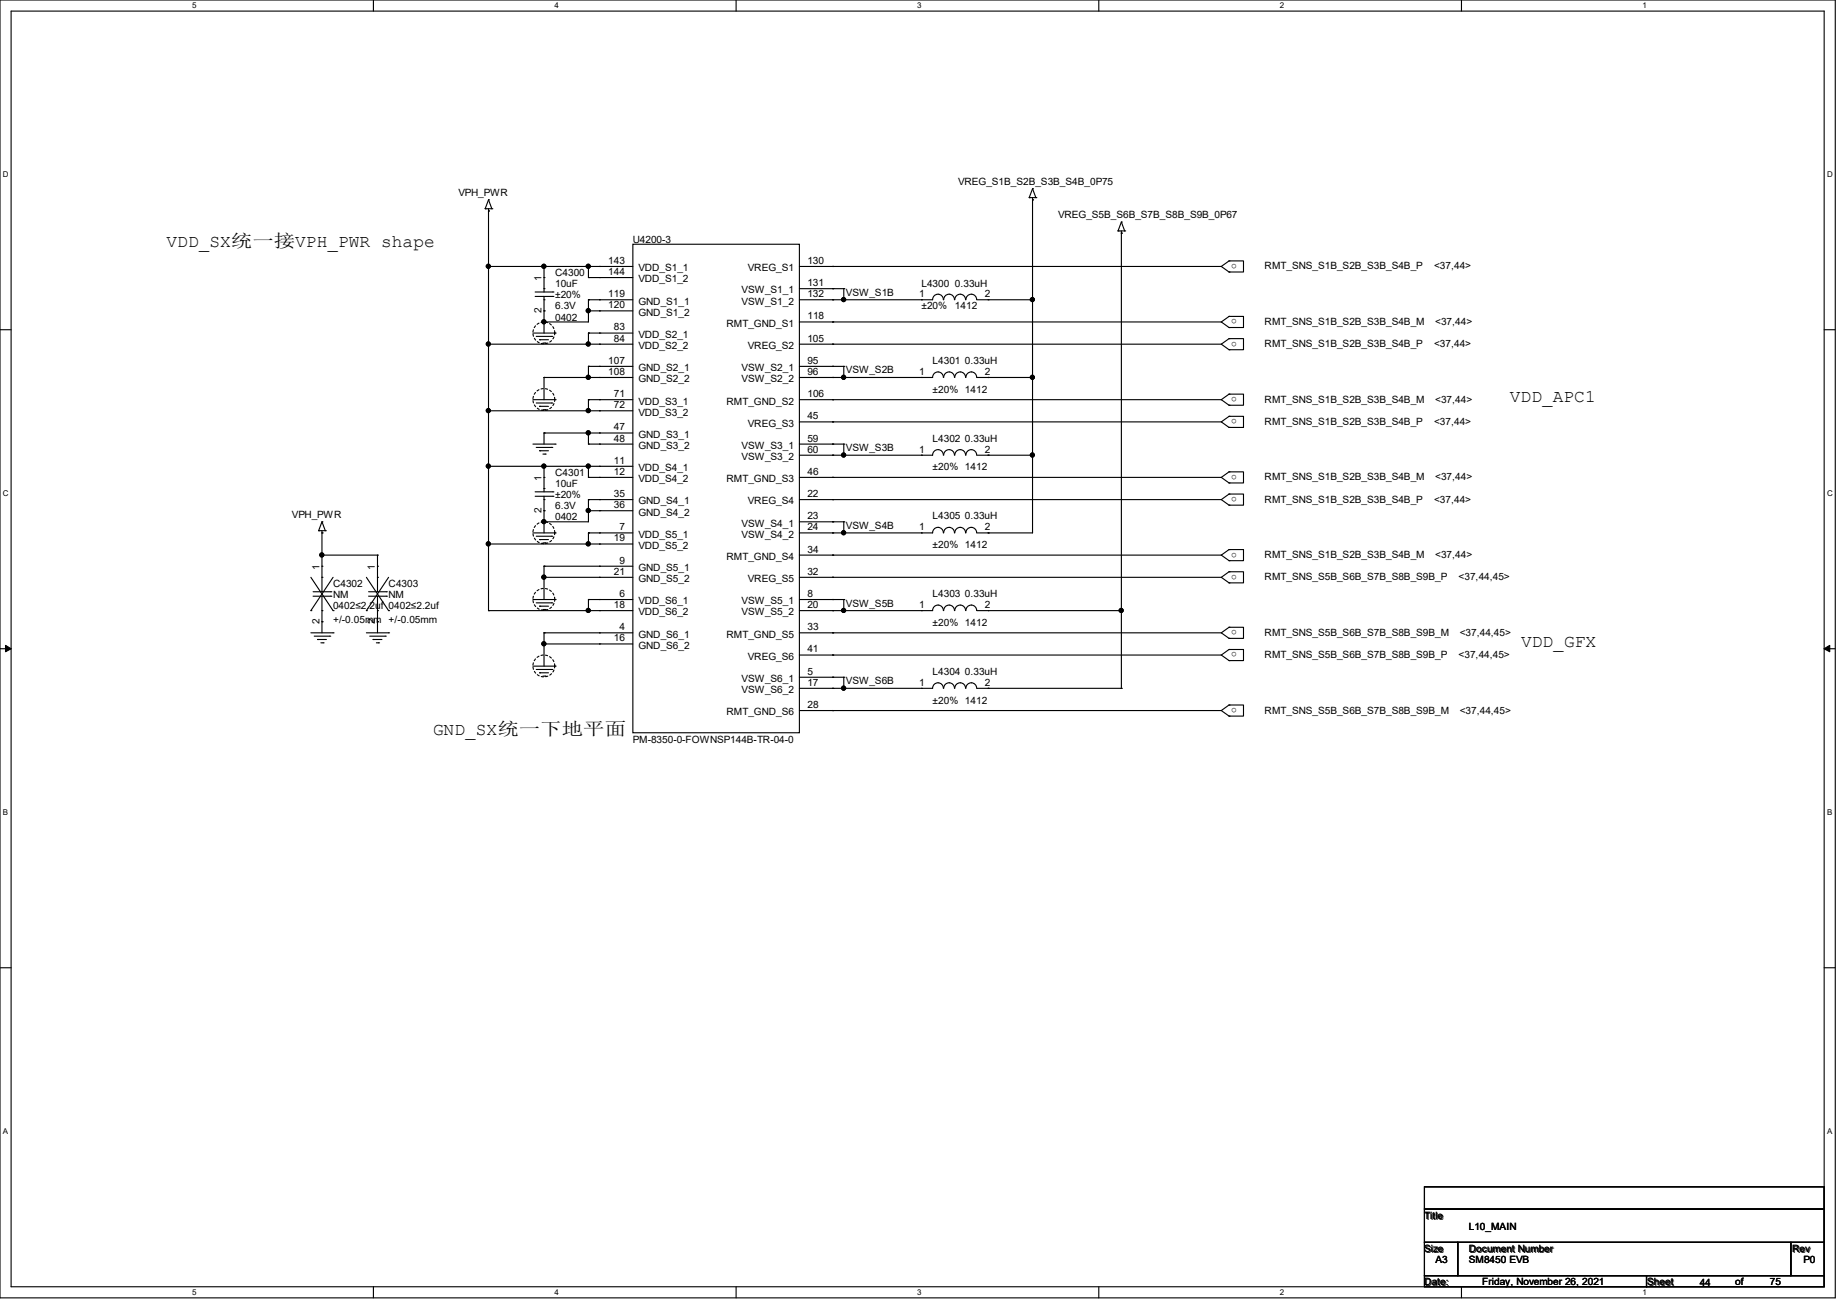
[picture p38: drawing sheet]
<svg xmlns="http://www.w3.org/2000/svg" width="210mm" height="149mm" viewBox="0 0 210 149" stroke-linecap="round" stroke-linejoin="round" font-family="sans-serif">
<defs><g id="words">
<g font-size="2">
<text x="19.1" y="28.2">VDD_SX统一接VPH_PWR shape</text>
<text x="172.7" y="46">VDD_APC1</text>
<text x="174" y="74">VDD_GFX</text>
<text x="49.5" y="84.1">GND_SX统一下地平面</text>
</g>
<g font-size="1.1">
<text x="52.4" y="22.4">VPH_PWR</text>
<text x="109.6" y="21.2">VREG_S1B_S2B_S3B_S4B_0P75</text>
<text x="72.4" y="27.8">U4200-3</text>
<text x="121" y="25">VREG_S5B_S6B_S7B_S8B_S9B_0P67</text>
<text x="61.9" y="35.8" transform="rotate(-90 61.9 35.8)">2</text>
<text x="61.9" y="32.1" transform="rotate(-90 61.9 32.1)">1</text>
<text x="63.5" y="31.6">C4300</text>
<text x="63.5" y="32.9">10uF</text>
<text x="63.5" y="35.4">6.3V</text>
<text x="63.5" y="34.1">±20%</text>
<text x="69.6" y="30.2">143</text>
<text x="69.6" y="31.5">144</text>
<text x="69.6" y="34">119</text>
<text x="69.6" y="35.3">120</text>
<text x="73" y="31">VDD_S1_1</text>
<text x="73" y="32.3">VDD_S1_2</text>
<text x="73" y="34.8">GND_S1_1</text>
<text x="84.8" y="33.6">VSW_S1_1</text>
<text x="84.8" y="34.8">VSW_S1_2</text>
<text x="85.6" y="31">VREG_S1</text>
<text x="92.4" y="30.2">130</text>
<text x="92.4" y="32.7">131</text>
<text x="92.4" y="34">132</text>
<text x="96.8" y="33.8">VSW_S1B</text>
<text x="105.2" y="34">1</text>
<text x="105.4" y="32.9">L4300 0.33uH</text>
<text x="105.4" y="35.4">±20%</text>
<text x="109.2" y="35.4">1412</text>
<text x="112.6" y="34">2</text>
<text x="141.5" y="30.2" transform="rotate(-180 141.5 30.2)">o</text>
<text x="144.6" y="30.8">RMT_SNS_S1B_S2B_S3B_S4B_P</text>
<text x="164" y="30.8">&lt;37,44&gt;</text>
<text x="63.5" y="36.7">0402</text>
<text x="69.6" y="41.6">107</text>
<text x="70.2" y="37.8">83</text>
<text x="70.2" y="39.1">84</text>
<text x="73" y="36.1">GND_S1_2</text>
<text x="73" y="38.7">VDD_S2_1</text>
<text x="73" y="39.9">VDD_S2_2</text>
<text x="83.1" y="37.4">RMT_GND_S1</text>
<text x="85.6" y="39.9">VREG_S2</text>
<text x="92.4" y="39.1">105</text>
<text x="92.4" y="41.6">95</text>
<text x="92.4" y="36.5">118</text>
<text x="106.7" y="41.6">L4301 0.33uH</text>
<text x="141.5" y="39.1" transform="rotate(-180 141.5 39.1)">o</text>
<text x="141.5" y="36.5" transform="rotate(-180 141.5 36.5)">o</text>
<text x="144.6" y="39.7">RMT_SNS_S1B_S2B_S3B_S4B_P</text>
<text x="144.6" y="37.2">RMT_SNS_S1B_S2B_S3B_S4B_M</text>
<text x="164" y="39.7">&lt;37,44&gt;</text>
<text x="164.2" y="37.2">&lt;37,44&gt;</text>
<text x="69.6" y="42.9">108</text>
<text x="70.2" y="45.4">71</text>
<text x="70.2" y="46.7">72</text>
<text x="73" y="42.5">GND_S2_1</text>
<text x="73" y="43.7">GND_S2_2</text>
<text x="73" y="46.3">VDD_S3_1</text>
<text x="73" y="47.5">VDD_S3_2</text>
<text x="83.1" y="46.3">RMT_GND_S2</text>
<text x="84.8" y="42.5">VSW_S2_1</text>
<text x="84.8" y="43.7">VSW_S2_2</text>
<text x="92.4" y="48">45</text>
<text x="92.4" y="42.9">96</text>
<text x="92.4" y="45.4">106</text>
<text x="96.8" y="42.7">VSW_S2B</text>
<text x="105.2" y="42.9">1</text>
<text x="106.7" y="44.9">±20% 1412</text>
<text x="112.6" y="42.9">2</text>
<text x="141.5" y="45.4" transform="rotate(-180 141.5 45.4)">o</text>
<text x="141.5" y="48" transform="rotate(-180 141.5 48)">o</text>
<text x="144.6" y="46.1">RMT_SNS_S1B_S2B_S3B_S4B_M</text>
<text x="164.2" y="46.1">&lt;37,44&gt;</text>
<text x="70.2" y="49.2">47</text>
<text x="70.2" y="50.5">48</text>
<text x="70.2" y="53">11</text>
<text x="73" y="50.1">GND_S3_1</text>
<text x="73" y="51.4">GND_S3_2</text>
<text x="73" y="53.9">VDD_S4_1</text>
<text x="84.8" y="51.4">VSW_S3_1</text>
<text x="84.8" y="52.6">VSW_S3_2</text>
<text x="85.6" y="48.8">VREG_S3</text>
<text x="92.4" y="50.5">59</text>
<text x="92.4" y="51.8">60</text>
<text x="96.8" y="51.6">VSW_S3B</text>
<text x="105.2" y="51.8">1</text>
<text x="106.7" y="50.5">L4302 0.33uH</text>
<text x="106.7" y="53.8">±20% 1412</text>
<text x="112.6" y="51.8">2</text>
<text x="144.6" y="48.6">RMT_SNS_S1B_S2B_S3B_S4B_P</text>
<text x="164" y="48.6">&lt;37,44&gt;</text>
<text x="33.4" y="59.3">VPH_PWR</text>
<text x="61.9" y="58.7" transform="rotate(-90 61.9 58.7)">2</text>
<text x="61.9" y="55" transform="rotate(-90 61.9 55)">1</text>
<text x="63.5" y="54.4">C4301</text>
<text x="63.5" y="55.7">10uF</text>
<text x="63.5" y="59.5">0402</text>
<text x="63.5" y="58.3">6.3V</text>
<text x="63.5" y="57">±20%</text>
<text x="70.2" y="54.3">12</text>
<text x="70.2" y="56.9">35</text>
<text x="70.2" y="58.1">36</text>
<text x="73" y="55.2">VDD_S4_2</text>
<text x="73" y="57.7">GND_S4_1</text>
<text x="73" y="59">GND_S4_2</text>
<text x="83.1" y="55.2">RMT_GND_S3</text>
<text x="85.6" y="57.7">VREG_S4</text>
<text x="92.4" y="56.9">22</text>
<text x="92.4" y="59.4">23</text>
<text x="92.4" y="54.3">46</text>
<text x="106.7" y="59.4">L4305 0.33uH</text>
<text x="141.5" y="56.9" transform="rotate(-180 141.5 56.9)">o</text>
<text x="141.5" y="54.3" transform="rotate(-180 141.5 54.3)">o</text>
<text x="144.6" y="57.5">RMT_SNS_S1B_S2B_S3B_S4B_P</text>
<text x="144.6" y="55">RMT_SNS_S1B_S2B_S3B_S4B_M</text>
<text x="164" y="57.5">&lt;37,44&gt;</text>
<text x="164.2" y="55">&lt;37,44&gt;</text>
<text x="36.5" y="65.1" transform="rotate(-90 36.5 65.1)">1</text>
<text x="42.9" y="65.1" transform="rotate(-90 42.9 65.1)">1</text>
<text x="70.2" y="61.9">19</text>
<text x="70.2" y="65.7">21</text>
<text x="70.9" y="60.7">7</text>
<text x="70.9" y="64.5">9</text>
<text x="73" y="61.5">VDD_S5_1</text>
<text x="73" y="62.8">VDD_S5_2</text>
<text x="73" y="65.3">GND_S5_1</text>
<text x="83.1" y="64.1">RMT_GND_S4</text>
<text x="84.8" y="60.2">VSW_S4_1</text>
<text x="84.8" y="61.5">VSW_S4_2</text>
<text x="92.4" y="65.7">32</text>
<text x="92.4" y="60.7">24</text>
<text x="92.4" y="63.2">34</text>
<text x="96.8" y="60.5">VSW_S4B</text>
<text x="105.2" y="60.7">1</text>
<text x="106.7" y="62.7">±20% 1412</text>
<text x="112.6" y="60.7">2</text>
<text x="141.5" y="65.7" transform="rotate(-180 141.5 65.7)">o</text>
<text x="141.5" y="63.2" transform="rotate(-180 141.5 63.2)">o</text>
<text x="144.6" y="63.8">RMT_SNS_S1B_S2B_S3B_S4B_M</text>
<text x="164.2" y="63.8">&lt;37,44&gt;</text>
<text x="36.5" y="71.4" transform="rotate(-90 36.5 71.4)">2</text>
<text x="38.1" y="67.1">C4302</text>
<text x="38.1" y="68.4">NM</text>
<text x="38.1" y="69.7">0402≤2.2uf 0402≤2.2uf</text>
<text x="38.1" y="71.2">+/-0.05mm +/-0.05mm</text>
<text x="42.9" y="71.4" transform="rotate(-90 42.9 71.4)">2</text>
<text x="44.4" y="67.1">C4303</text>
<text x="44.4" y="68.4">NM</text>
<text x="70.2" y="69.6">18</text>
<text x="70.9" y="68.3">6</text>
<text x="73" y="66.6">GND_S5_2</text>
<text x="73" y="69.1">VDD_S6_1</text>
<text x="73" y="70.4">VDD_S6_2</text>
<text x="84.8" y="69.1">VSW_S5_1</text>
<text x="84.8" y="70.4">VSW_S5_2</text>
<text x="85.6" y="66.6">VREG_S5</text>
<text x="92.4" y="68.3">8</text>
<text x="92.4" y="69.6">20</text>
<text x="96.8" y="69.4">VSW_S5B</text>
<text x="105.2" y="69.6">1</text>
<text x="106.7" y="68.3">L4303 0.33uH</text>
<text x="106.7" y="71.6">±20% 1412</text>
<text x="112.6" y="69.6">2</text>
<text x="144.6" y="66.4">RMT_SNS_S5B_S6B_S7B_S8B_S9B_P</text>
<text x="166.8" y="66.4">&lt;37,44,45&gt;</text>
<text x="70.2" y="73.4">16</text>
<text x="70.9" y="72.1">4</text>
<text x="73" y="72.9">GND_S6_1</text>
<text x="73" y="74.2">GND_S6_2</text>
<text x="83.1" y="72.9">RMT_GND_S5</text>
<text x="85.6" y="75.5">VREG_S6</text>
<text x="92.4" y="74.6">41</text>
<text x="92.4" y="77.2">5</text>
<text x="92.4" y="72.1">33</text>
<text x="106.7" y="77.2">L4304 0.33uH</text>
<text x="141.5" y="72.1" transform="rotate(-180 141.5 72.1)">o</text>
<text x="141.5" y="74.6" transform="rotate(-180 141.5 74.6)">o</text>
<text x="144.6" y="72.7">RMT_SNS_S5B_S6B_S7B_S8B_S9B_M</text>
<text x="144.6" y="75.3">RMT_SNS_S5B_S6B_S7B_S8B_S9B_P</text>
<text x="166.8" y="75.3">&lt;37,44,45&gt;</text>
<text x="167" y="72.7">&lt;37,44,45&gt;</text>
<text x="83.1" y="81.8">RMT_GND_S6</text>
<text x="84.8" y="78">VSW_S6_1</text>
<text x="84.8" y="79.3">VSW_S6_2</text>
<text x="92.4" y="78.4">17</text>
<text x="92.4" y="81">28</text>
<text x="96.8" y="78.3">VSW_S6B</text>
<text x="105.2" y="78.4">1</text>
<text x="106.7" y="80.5">±20% 1412</text>
<text x="112.6" y="78.4">2</text>
<text x="141.5" y="81" transform="rotate(-180 141.5 81)">o</text>
<text x="144.6" y="81.6">RMT_SNS_S5B_S6B_S7B_S8B_S9B_M</text>
<text x="167" y="81.6">&lt;37,44,45&gt;</text>
<text x="72.4" y="85">PM-8350-0-FOWNSP144B-TR-04-0</text>
<text x="162.9" y="139.4">Title</text>
<text x="162.9" y="143.2">Size</text>
<text x="168" y="143.2">Document Number</text>
<text x="168" y="140.7">L10_MAIN</text>
<text x="205" y="143.2">Rev</text>
<text x="162.9" y="147">Date:</text>
<text x="164.2" y="144.5">A3</text>
<text x="168" y="144.5">SM8450 EVB</text>
<text x="169.5" y="147">Friday, November 26, 2021</text>
<text x="188.4" y="147">Sheet</text>
<text x="194.4" y="147.2">44</text>
<text x="198.5" y="147">of</text>
<text x="202.5" y="147">75</text>
<text x="206.3" y="144.5">P0</text>
</g>
<g font-size=".9">
<text x="22" y=".9">5</text>
<text x="63.4" y=".9">4</text>
<text x="104.9" y=".9">3</text>
<text x="146.4" y=".9">2</text>
<text x="187.9" y=".9">1</text>
<text x=".3" y="20.3">D</text>
<text x="209" y="20.3">D</text>
<text x=".3" y="56.7">C</text>
<text x="209" y="56.7">C</text>
<text x=".3" y="93.2">B</text>
<text x="209" y="93.2">B</text>
<text x=".3" y="129.7">A</text>
<text x="209" y="129.7">A</text>
<text x="22" y="148.1">5</text>
<text x="63.4" y="148.1">4</text>
<text x="104.9" y="148.1">3</text>
<text x="146.4" y="148.1">2</text>
<text x="187.9" y="148.1">1</text>
</g>
</g></defs>
<path d="M0 0h209.9v148.5h-209.9zM1.3 1.3h207.4v145.9h-207.4z" fill="none" stroke="#000" stroke-width=".13"/>
<g fill="#fff">
<path d="M22 .1h.5v1h-.5z"/>
<path d="M22 147.3h.5v1h-.5z"/>
</g>
<path d="M42.7 0v1.3M42.7 147.2v1.3" fill="none" stroke="#000" stroke-width=".13"/>
<g fill="#fff">
<path d="M63.4 .1h.5v1h-.5z"/>
<path d="M63.4 147.3h.5v1h-.5z"/>
</g>
<path d="M84.2 0v1.3M84.2 147.2v1.3" fill="none" stroke="#000" stroke-width=".13"/>
<g fill="#fff">
<path d="M104.9 .1h.5v1h-.5z"/>
<path d="M104.9 147.3h.5v1h-.5z"/>
</g>
<path d="M125.7 0v1.3M125.7 147.2v1.3" fill="none" stroke="#000" stroke-width=".13"/>
<g fill="#fff">
<path d="M146.4 .1h.5v1h-.5z"/>
<path d="M146.4 147.3h.5v1h-.5z"/>
</g>
<path d="M167.2 0v1.3M167.2 147.2v1.3" fill="none" stroke="#000" stroke-width=".13"/>
<g fill="#fff">
<path d="M187.9 .1h.5v1h-.5z"/>
<path d="M187.9 147.3h.5v1h-.5z"/>
<path d="M.3 19.5h.7v1h-.7z"/>
<path d="M209 19.5h.6v1h-.6z"/>
<path d="M.3 55.9h.7v1h-.7z"/>
<path d="M209 55.9h.6v1h-.6z"/>
</g>
<path d="M0 37.7h1.3M208.7 37.7h1.2" fill="none" stroke="#000" stroke-width=".13"/>
<g fill="#fff">
<path d="M.3 92.4h.6v1h-.6z"/>
<path d="M209 92.4h.6v1h-.6z"/>
</g>
<path d="M0 74.2h1.3M208.7 74.2h1.2" fill="none" stroke="#000" stroke-width=".13"/>
<path d="M.6 73.8l.7 .4-.7 .3zM208.7 74.2l.6-.4v.7z" fill="#000" stroke="#000" stroke-width=".13"/>
<g fill="#fff">
<path d="M.3 128.9h.6v1h-.6z"/>
<path d="M209 128.9h.6v1h-.6z"/>
</g>
<g fill="none" stroke="#000" stroke-width=".13">
<path d="M55.5 23.9h.1M55.5 23.9h.8M55.9 30.5h.1M55.9 39.4h.1M55.9 30.5h16.5M55.9 39.4h16.5M55.9 24.1h.1M55.9 22.9h.1M55.9 23.9v45.9M55.9 22.9l-.4 1M55.9 22.9l.4 1M56.3 23.9h.1"/>
<path d="M61 38.1h2.5M61.2 33.4h2M61.2 33.9h2M61.3 38.5h1.8M61.7 38.9h1M61.7 38.9h.1M62.1 39.2h.3M62.2 33h.1M62.2 34.3h.1M62.2 31.7h.1M62.2 35.6h.1M62.2 30.5h.1"/>
<path d="M62.2 36.8h.1M62.2 30.5v2.9M62.2 33.9v4.2M62.4 39.2h.1M63.1 38.5h.1M63.2 33.4h.1M63.2 33.9h.1M63.5 38.1h.1M67.3 38.1h5.1M67.3 31.7h5.1M67.3 34.3h5.1M67.3 35.6h5.1"/>
<path d="M67.3 30.5h.1M67.3 31.7h.1M67.3 34.3h.1M67.3 35.6h.1M67.3 38.1h.1M67.3 39.4h.1M67.3 34.3v2.5h-5.1M67.3 30.5v1.2M67.3 38.1v1.3M68.6 30.5h.1M68.6 31.7h.1M68.6 34.3h.1"/>
<path d="M68.6 35.6h.1M68.6 38.1h.1M68.6 39.4h.1M72.4 27.9h19v55.9h-19zM91.4 30.5h48.3M91.4 39.4h48.3M91.4 33h5.1M91.4 36.8h48.3M95.2 30.5h.1M95.2 33h.1M95.2 34.3h.1M95.2 36.8h.1"/>
<path d="M95.2 39.4h.1M96.5 33h.1M96.5 34.3h.1M96.5 33v1.3M105.4 34.3h.1M107.9 34.3a.61 .61 0 0 0-.6-.6 .61 .61 0 0 0-.6 .6h-15.3M108.6 33.7a.61 .61 0 0 0-.7 .6M108.6 33.7a.61 .61 0 0 1 .6 .6M110.4 34.3a.61 .61 0 0 0-.6-.6 .61 .61 0 0 0-.6 .6M111.7 34.3a.61 .61 0 0 0-.6-.6 .61 .61 0 0 0-.6 .6M111.8 34.3h6.3M113 34.3h.1"/>
<path d="M117.7 22.6h.1M117.7 22.6h.8M118.1 34.3h.1M118.1 22.9h.1M118.1 21.6h.1M118.1 22.6v38.4h-6.3M118.1 21.6l-.4 1M118.1 21.6l.4 1M118.5 22.6h.1M127.9 26.4h.1M127.9 26.4h.8M128.3 25.4l.4 1"/>
<path d="M128.3 26.7h.1M128.3 25.4h.1M128.3 26.4v52.3M128.3 25.4l-.4 1M128.7 26.4h.1M139.7 30.5l.9 .6M139.7 39.4l.9 .6M139.7 36.8l.9 .7M140.6 31.1h.1M140.6 29.8h.1M140.6 29.8h1.6v1.3h-1.6M140.6 38.7h.1"/>
<path d="M140.6 38.7h1.6v1.3h-1.6M140.6 37.5h.1M140.6 36.2h.1M140.6 36.2h1.6v1.3h-1.6M140.6 29.8l-.9 .7M140.6 38.7l-.9 .7M140.6 36.2l-.9 .6M36.8 59.7h.1M36.8 59.7l-.4 1M36.8 59.7l.4 1M55.9 53.3h.1M55.9 47h.1"/>
<path d="M55.9 53.3h16.5M55.9 47h16.5M61 45.7h2.5M61 50.8h2.5M61.2 56.3h2M61.2 56.8h2M61.3 46.1h1.8M61.3 51.2h1.8M61.7 46.5h1M61.7 51.6h1M61.7 46.5h.1M61.7 51.6h.1"/>
<path d="M62.1 46.9h.3M62.1 51.9h.3M62.2 55.9h.1M62.2 57.1h.1M62.2 54.6h.1M62.2 58.4h.1M62.2 53.3h.1M62.2 59.7h.1M62.2 43.2h.1M62.2 49.5h.1M62.2 43.2v2.5M62.2 49.5v1.3"/>
<path d="M62.2 53.3v3M62.2 56.8v4.2M62.2 43.2h10.2M62.2 49.5h10.2M62.4 46.9h.1M62.4 51.9h.1M63.1 46.1h.1M63.1 51.2h.1M63.2 56.3h.1M63.2 56.8h.1M63.5 45.7h.1M63.5 50.8h.1"/>
<path d="M67.3 45.7h5.1M67.3 50.8h5.1M67.3 41.9h5.1M67.3 54.6h5.1M67.3 57.1h5.1M67.3 58.4h5.1M67.3 54.6h.1M67.3 53.3h.1M67.3 57.1h.1M67.3 58.4h.1M67.3 41.9h.1M67.3 43.2h.1"/>
<path d="M67.3 45.7h.1M67.3 47h.1M67.3 50.8h.1M67.3 49.5h.1M67.3 57.1v2.6h-5.1M67.3 41.9v1.3M67.3 45.7v1.3M67.3 49.5v1.3M67.3 53.3v1.3M68.6 41.9h.1M68.6 43.2h.1M68.6 45.7h.1"/>
<path d="M68.6 47h.1M68.6 49.5h.1M68.6 50.8h.1M68.6 53.3h.1M68.6 54.6h.1M68.6 57.1h.1M68.6 58.4h.1M91.4 45.7h48.3M91.4 50.8h5.1M91.4 41.9h5.1M91.4 54.6h48.3M91.4 57.1h48.3"/>
<path d="M91.4 48.3h48.3M91.4 59.7h5.1M95.2 41.9h.1M95.2 43.2h.1M95.2 45.7h.1M95.2 48.3h.1M95.2 50.8h.1M95.2 52.1h.1M95.2 54.6h.1M95.2 57.1h.1M95.2 59.7h.1M96.5 41.9h.1"/>
<path d="M96.5 43.2h.1M96.5 50.8h.1M96.5 52.1h.1M96.5 59.7h.1M96.5 41.9v1.3M96.5 50.8v1.3M96.5 59.7v1.3M105.4 43.2h.1M105.4 52.1h.1M107.9 43.2a.61 .61 0 0 0-.6-.7 .61 .61 0 0 0-.6 .7h-15.3M107.9 52.1a.61 .61 0 0 0-.6-.7 .61 .61 0 0 0-.6 .7h-15.3M108.6 42.5a.61 .61 0 0 0-.7 .7"/>
<path d="M108.6 51.4a.61 .61 0 0 0-.7 .7M108.6 42.5a.61 .61 0 0 1 .6 .7M108.6 51.4a.61 .61 0 0 1 .6 .7M110.4 43.2a.61 .61 0 0 0-.6-.7 .61 .61 0 0 0-.6 .7M110.4 52.1a.61 .61 0 0 0-.6-.7 .61 .61 0 0 0-.6 .7M111.7 43.2a.61 .61 0 0 0-.6-.7 .61 .61 0 0 0-.6 .7M111.7 52.1a.61 .61 0 0 0-.6-.7 .61 .61 0 0 0-.6 .7M111.8 43.2h6.3M111.8 52.1h6.3M113 43.2h.1M113 52.1h.1M118.1 43.2h.1"/>
<path d="M118.1 52.1h.1M139.7 45.7l.9 .7M139.7 48.3l.9 .6M139.7 57.1l.9 .7M139.7 54.6l.9 .6M140.6 40h.1M140.6 46.4h.1M140.6 45.1h.1M140.6 45.1h1.6v1.3h-1.6M140.6 48.9h.1M140.6 47.6h.1M140.6 47.6h1.6v1.3h-1.6"/>
<path d="M140.6 57.8h.1M140.6 56.5h.1M140.6 56.5h1.6v1.3h-1.6M140.6 55.2h.1M140.6 54h.1M140.6 54h1.6v1.2h-1.6M140.6 45.1l-.9 .6M140.6 47.6l-.9 .7M140.6 56.5l-.9 .6M140.6 54l-.9 .6M35.6 69.8h.1M35.6 66l2.5 3.8"/>
<path d="M35.6 72.4h2.5M35.8 67.7h2M35.8 68.2h2M35.9 72.8h1.8M36.3 73.2h1M36.3 73.2h.1M36.4 60.7h.1M36.4 60.7h.8M36.7 73.5h.3M36.8 66h.1M36.8 69.8h.1M36.8 64.8h.1"/>
<path d="M36.8 71.1h.1M36.8 63.5h.1M36.8 68.2v4.2M36.8 63.5h6.4M36.8 61h.1M36.8 60.7v7M37 73.5h.1M37.2 60.7h.1M37.7 72.8h.1M37.8 67.7h.1M37.8 68.2h.1M38.1 69.8h.1"/>
<path d="M38.1 66l-2.5 3.8M38.1 72.4h.1M41.9 69.8h.1M41.9 66l2.5 3.8M41.9 72.4h2.6M42.2 67.7h2M42.2 68.2h2M42.3 72.8h1.8M42.7 73.2h1M42.7 73.2h.1M43.1 73.5h.2M43.2 66h.1"/>
<path d="M43.2 69.8h.1M43.2 64.8h.1M43.2 71.1h.1M43.2 63.5h.1M43.2 63.5v4.2M43.2 68.2v4.2M43.3 73.5h.1M44.1 72.8h.1M44.2 67.7h.1M44.2 68.2h.1M44.4 69.8h.1M44.4 66l-2.5 3.8"/>
<path d="M44.5 72.4h.1M55.9 62.2h.1M55.9 69.8h.1M55.9 62.2h16.5M55.9 69.8h16.5M61 61h2.5M61 68.6h2.5M61 76.2h2.5M61.3 61.3h1.8M61.3 69h1.8M61.3 76.6h1.8M61.7 61.7h1"/>
<path d="M61.7 69.3h1M61.7 77h1M61.7 61.7h.1M61.7 69.3h.1M61.7 77h.1M62.1 62.1h.3M62.1 69.7h.3M62.1 77.3h.3M62.2 72.4h.1M62.2 64.8h.1M62.2 66h.1M62.2 73.7h.1"/>
<path d="M62.2 72.4h10.2M62.2 64.8h10.2M62.2 66h10.2M62.2 73.7h10.2M62.2 64.8v3.8M62.2 72.4v3.8M62.4 62.1h.1M62.4 69.7h.1M62.4 77.3h.1M63.1 61.3h.1M63.1 69h.1M63.1 76.6h.1"/>
<path d="M63.5 61h.1M63.5 68.6h.1M63.5 76.2h.1M67.3 61h5.1M67.3 68.6h5.1M67.3 61h.1M67.3 62.2h.1M67.3 68.6h.1M67.3 69.8h.1M67.3 61v1.2M67.3 68.6v1.2M68.6 61h.1"/>
<path d="M68.6 62.2h.1M68.6 64.8h.1M68.6 66h.1M68.6 68.6h.1M68.6 69.8h.1M68.6 72.4h.1M68.6 73.7h.1M91.4 68.6h5.1M91.4 72.4h48.3M91.4 66h48.3M91.4 63.5h48.3M91.4 74.9h48.3"/>
<path d="M91.4 77.5h5.1M95.2 61h.1M95.2 63.5h.1M95.2 66h.1M95.2 68.6h.1M95.2 69.8h.1M95.2 72.4h.1M95.2 74.9h.1M95.2 77.5h.1M95.2 78.7h.1M96.5 61h.1M96.5 68.6h.1"/>
<path d="M96.5 69.8h.1M96.5 77.5h.1M96.5 78.7h.1M96.5 68.6v1.2M96.5 77.5v1.2M105.4 61h.1M105.4 69.8h.1M105.4 78.7h.1M107.9 61a.61 .61 0 0 0-.6-.7 .61 .61 0 0 0-.6 .7h-15.3M107.9 69.8a.61 .61 0 0 0-.6-.6 .61 .61 0 0 0-.6 .6h-15.3M107.9 78.7a.61 .61 0 0 0-.6-.6 .61 .61 0 0 0-.6 .6h-15.3M108.6 60.3a.61 .61 0 0 0-.7 .7"/>
<path d="M108.6 69.2a.61 .61 0 0 0-.7 .6M108.6 78.1a.61 .61 0 0 0-.7 .6M108.6 60.3a.61 .61 0 0 1 .6 .7M108.6 69.2a.61 .61 0 0 1 .6 .6M108.6 78.1a.61 .61 0 0 1 .6 .6M110.4 61a.61 .61 0 0 0-.6-.7 .61 .61 0 0 0-.6 .7M110.4 69.8a.61 .61 0 0 0-.6-.6 .61 .61 0 0 0-.6 .6M110.4 78.7a.61 .61 0 0 0-.6-.6 .61 .61 0 0 0-.6 .6M111.7 61a.61 .61 0 0 0-.6-.7 .61 .61 0 0 0-.6 .7M111.7 69.8a.61 .61 0 0 0-.6-.6 .61 .61 0 0 0-.6 .6M111.7 78.7a.61 .61 0 0 0-.6-.6 .61 .61 0 0 0-.6 .6M111.8 69.8h16.5"/>
<path d="M111.8 78.7h16.5M113 61h.1M113 69.8h.1M113 78.7h.1M128.3 69.8h.1M128.3 78.7h.1M139.7 66l.9 .7M139.7 72.4l.9 .6M139.7 74.9l.9 .7M139.7 63.5l.9 .6M140.6 66.7h.1M140.6 65.4h.1"/>
<path d="M140.6 65.4h1.6v1.3h-1.6M140.6 73h.1M140.6 71.8h.1M140.6 71.8h1.6v1.2h-1.6M140.6 75.6h.1M140.6 74.3h.1M140.6 74.3h1.6v1.3h-1.6M140.6 64.1h.1M140.6 62.9h.1M140.6 62.9h1.6v1.2h-1.6M140.6 65.4l-.9 .6M140.6 71.8l-.9 .6"/>
<path d="M140.6 74.3l-.9 .6M140.6 62.9l-.9 .6M91.4 81.3h48.3M95.2 81.3h.1M139.7 81.3l.9 .6M140.6 81.9h.1M140.6 80.6h.1M140.6 80.6h1.6v1.3h-1.6M140.6 80.6l-.9 .7M0 110.7h1.3M208.7 110.7h1.2M162.9 135.8h45.8v2.5h-45.8z"/>
<path d="M162.9 138.3h45.8v3.8h-45.8zM162.9 142.1h3.9v3.8h-3.9zM162.9 145.9h25.4v1.3h-25.4zM166.8 142.1h38.1v3.8h-38.1zM188.3 145.9h20.4v1.3h-20.4zM204.9 142.1h3.8v3.8h-3.8z"/>
</g>
<g fill="none" stroke="#000" stroke-width=".13" stroke-dasharray=".3">
<circle cx="62.2" cy="38.1" r="1.25"/>
<circle cx="62.2" cy="45.7" r="1.25"/>
<circle cx="62.2" cy="68.6" r="1.25"/>
<circle cx="62.2" cy="76.2" r="1.25"/>
<circle cx="62.2" cy="60.9" r="1.25"/>
</g>
<g fill="#000" stroke="#000" stroke-width=".13">
<circle cx="55.9" cy="30.5" r=".23"/>
<circle cx="55.9" cy="39.3" r=".23"/>
<circle cx="62.2" cy="30.5" r=".23"/>
<circle cx="62.2" cy="36.8" r=".23"/>
<circle cx="67.3" cy="39.3" r=".23"/>
<circle cx="67.3" cy="30.5" r=".23"/>
<circle cx="67.3" cy="35.5" r=".23"/>
<circle cx="96.5" cy="34.3" r=".23"/>
<circle cx="118.1" cy="34.3" r=".23"/>
<circle cx="55.9" cy="47" r=".23"/>
<circle cx="55.9" cy="53.3" r=".23"/>
<circle cx="62.2" cy="53.3" r=".23"/>
<circle cx="62.2" cy="59.7" r=".23"/>
<circle cx="67.3" cy="49.5" r=".23"/>
<circle cx="67.3" cy="47" r=".23"/>
<circle cx="67.3" cy="58.4" r=".23"/>
<circle cx="67.3" cy="53.3" r=".23"/>
<circle cx="67.3" cy="43.2" r=".23"/>
<circle cx="96.5" cy="43.2" r=".23"/>
<circle cx="96.5" cy="52" r=".23"/>
<circle cx="118.1" cy="43.2" r=".23"/>
<circle cx="118.1" cy="52" r=".23"/>
<circle cx="36.8" cy="63.5" r=".23"/>
<circle cx="55.9" cy="62.2" r=".23"/>
<circle cx="62.2" cy="73.6" r=".23"/>
<circle cx="62.2" cy="66" r=".23"/>
<circle cx="67.3" cy="69.8" r=".23"/>
<circle cx="67.3" cy="62.2" r=".23"/>
<circle cx="96.5" cy="78.7" r=".23"/>
<circle cx="96.5" cy="60.9" r=".23"/>
<circle cx="96.5" cy="69.8" r=".23"/>
<circle cx="128.2" cy="69.8" r=".23"/>
</g>
<use href="#words"/>
</svg>
